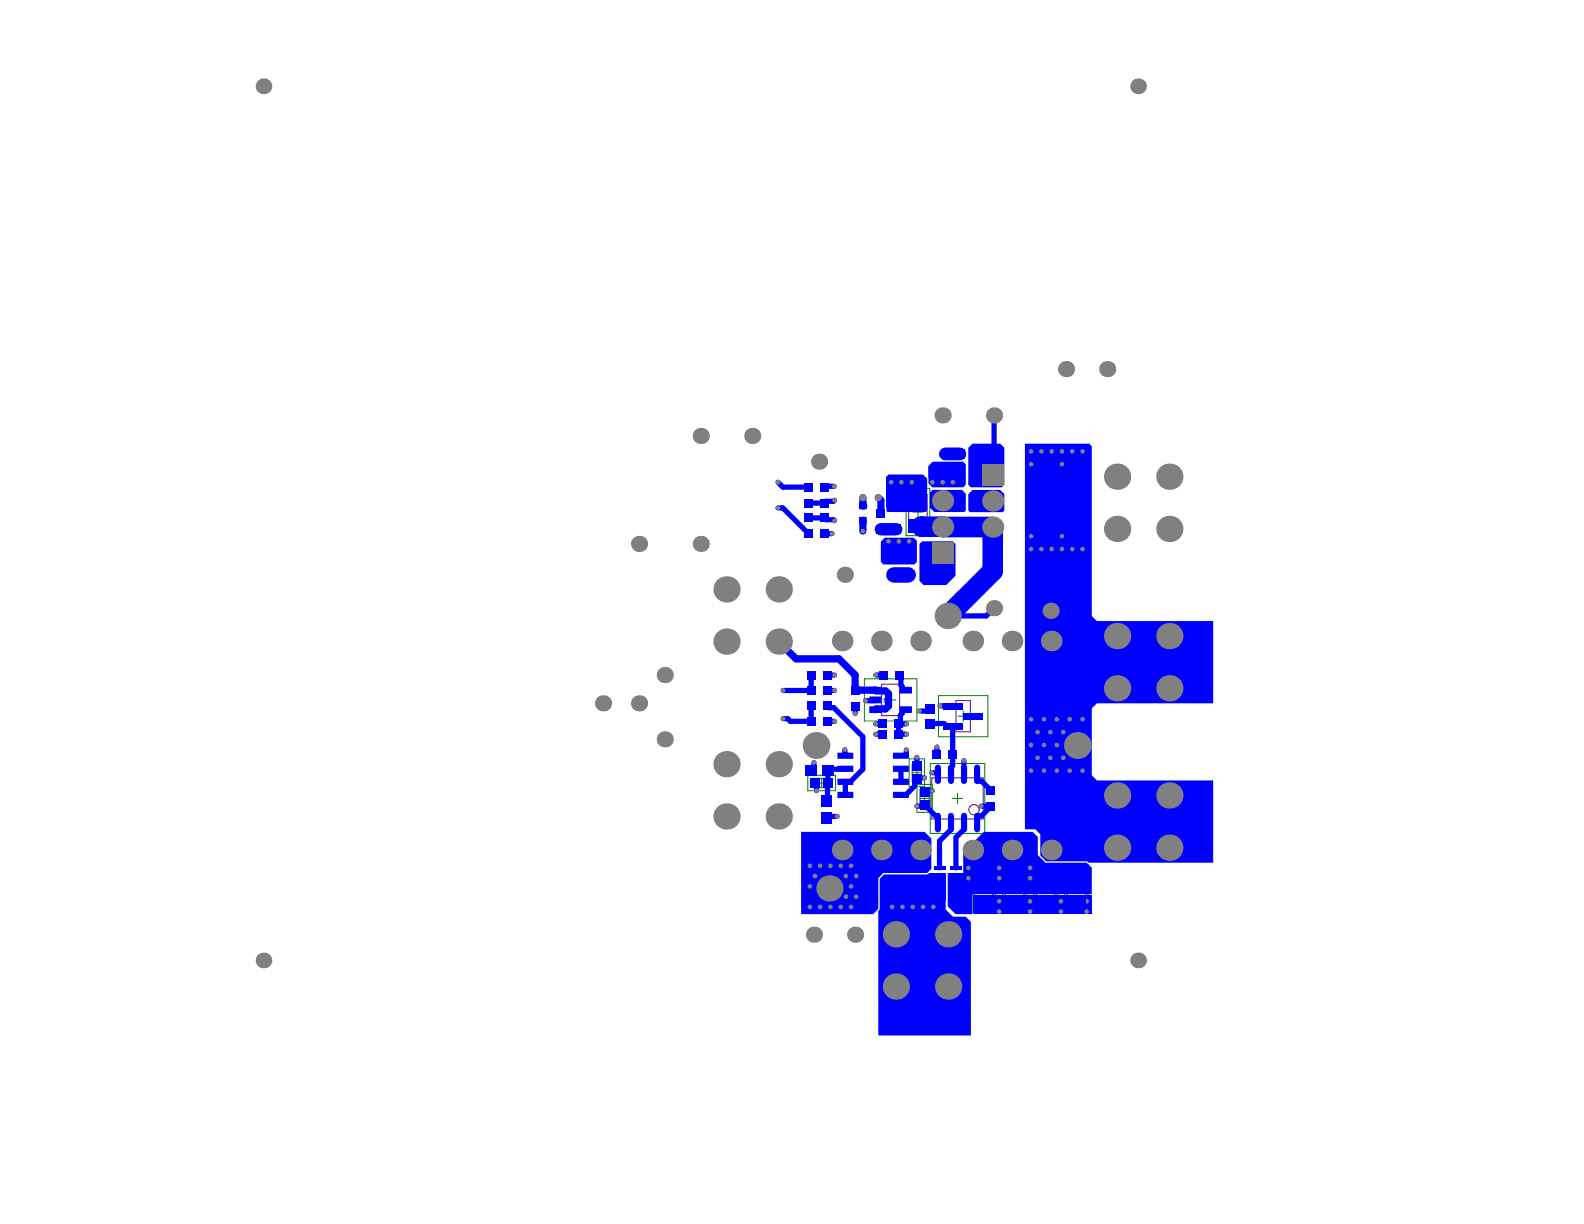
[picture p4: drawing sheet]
<svg xmlns="http://www.w3.org/2000/svg" width="279mm" height="216mm" viewBox="0 0 279 216" stroke-linecap="round" stroke-linejoin="round" font-family="sans-serif">
<g fill="none" stroke="#800080" stroke-width=".18">
<path d="M160.3 87.2h3.2v6.2h-3.2zM183.2 81.1h3.3v6.1h-3.3zM183.2 89.2h3.3v6.2h-3.3zM188.2 81.1h3.3v6.1h-3.3zM188.2 89.2h3.3v6.2h-3.3zM143.4 137.3h3.1v1.6h-3.1zM155.5 120.7h3.2v5.5h-3.2zM155.9 124v-.7l.2-.1 .3 .1v.7M157.2 123.2h-.5l.5 .5-.2 .3-.3-.2M160.9 134.8h1.6v3h-1.6zM162.3 139.3h1.6v3.1h-1.6zM164.4 137.2h9v7.3h-9z"/>
<path d="M168.6 123.6h2.6v5.5h-2.6zM171.9 153.6h3.3v6.2h-3.3zM177.3 153.6h3.3v6.2h-3.3zM182.8 153.6h3.2v6.2h-3.2zM188.2 153.6h3.3v6.2h-3.3z"/>
<circle cx="171.8" cy="142.8" r=".91"/>
</g>
<g fill="none" stroke="#008000" stroke-width=".18">
<path d="M182.8 80h4.2v16.5h-4.2zM187.8 80h4.1v16.5h-4.1zM159.8 86.1h4.2v8.4h-4.2zM161 90.3h1.8M161.9 89.4v1.8M182.8 88.3h4.2M182.8 88.1h4.2M184 84.2h1.8M184 92.3h1.8M184.9 83.2v1.9M184.9 91.4v1.8M187.8 88.3h4.1"/>
<path d="M187.8 88.1h4.1M189 84.2h1.8M189 92.3h1.8M189.9 83.2v1.9M189.9 91.4v1.8M152.5 119.7h9.2v7.5h-9.2zM142.5 136.8h4.9v2.7h-4.9zM144.1 138.1h1.7M144.9 137.3v1.6M156.2 123.5h1.8M157.1 122.5v1.9M160.4 133.9h2.7v4.9h-2.7z"/>
<path d="M160.9 136.3h1.6M161.7 135.5v1.6M161.7 138.4h2.7v4.9h-2.7zM164.1 134.7h9.6v12.3h-9.6zM165.5 122.7h8.7v7.3h-8.7zM168.9 139.9v1.8M169 126.3h1.8M169.9 125.4v1.8M162.3 140.8h1.6M163.1 140v1.7M168 140.8h1.8M171.4 152.5h4.2v8.4h-4.2z"/>
<path d="M172.6 156.7h1.8M173.5 155.8v1.8M176.9 152.5h4.2v8.4h-4.2zM178.1 156.7h1.8M179 155.8v1.8M182.3 152.5h4.2v8.4h-4.2zM183.5 156.7h1.8M184.4 155.8v1.8M187.8 152.5h4.1v8.4h-4.1zM189 156.7h1.8M189.9 155.8v1.8"/>
</g>
<g fill="#00f">
<path d="M141.3 146.7h21.8l1.2 1.2v5.4l-.8 .7h-7.7l-.9 .9v5.4l-.9 .9h-12.7z"/>
<path d="M155.2 155l.7-.8h7.6l.4-.2h2.9v6.4l1.3 1.3h2.2l1 .9v20h-16.4v-21.9l.3-.4z"/>
<path d="M180.8 78.3h11.3l.5 .4v29.9l.9 .9h20.5v14.6h-20.5l-.9 .9v11.8l.9 .9h20.5v14.5h-22l-.3-.3h-7.2l-1-1v-3.7l-.9-.9h-1.8z"/>
<path d="M163.7 82.2l.8-.8h5.4l.4 .5v3.6l-.4 .5h-5.4l-.7-.7z"/>
<path d="M155.4 95.6l.7-.7h5.1l.5 .5v3.7l-.4 .5h-5.5l-.4-.5z"/>
<path d="M156.3 84.2l.4-.5h6.1l.7 .7v5.6l-.2 .3h-6.7l-.2-.2v-.6h-.1z"/>
<path d="M169.9 150.4l3.6-3.7h8.6l1 .9v3.2l1.3 1.4h7.3l.9 .9v4.6h-20.9l-.2 .3v3.2h-3l-1.3-1.3v-5.9h2.7z"/>
<path d="M170.8 87.2l.7-.8h4.9l.8 .8v2.8l-.3 .3h-5.8l-.3-.3z"/>
<path d="M162.2 95.9l.4-.4h5.5l.4 .4v5.7l-1.6 1.6h-4l-.7-.7z"/>
<path d="M164 86.9l.4-.5h5.3l.6 .7v2.9l-.2 .3h-5.3l-.8-.8z"/>
<path d="M170.8 79l.7-.7h4.9l.8 .7v6.5l-.5 .5h-5.4l-.5-.5z"/>
<path d="M171.7 158h20.9v3.2h-20.9z"/>
</g>
<path d="M155.4 93.4h2.7" fill="none" stroke="#00f" stroke-width="2.2"/>
<circle cx="158.1" cy="93.4" r=".46" fill="#00f"/>
<path d="M142.7 91.4h2.7l.3 .3h1.3l.2 .2M146.8 94.1l-1.4 .1M147.2 88.2l-.2 .2h-1.3l-.3 .3M150.8 124.6v1.3M163.3 139.5h1.1M161.7 142.2h1.2M173.1 142.2h1.7" fill="none" stroke="#00f" stroke-width=".92"/>
<path d="M152.2 91.8v1.9" fill="none" stroke="#00f" stroke-width="1.3"/>
<path d="M166.2 92.9l.1 .1" fill="none" stroke="#00f" stroke-width="3.6"/>
<circle cx="152.2" cy="91.8" r=".46" fill="#00f"/>
<g fill="none" stroke="#00f" stroke-width=".92">
<path d="M147.1 85.8h-1.6l-.1 .1M154.5 119.1h1.3M143.6 134.5v.9l-.6 .4M143.6 135.3h.1M143.8 138.1l.2 .2v1.2M145.9 121.8h1.3M145.9 127.2h1.3M149 132.2v1M149.5 133.2l.1 .1M149.6 133.3h.1M154.4 123.5l-.1 .1h-1.6M154.5 129.5h1.2"/>
<path d="M154.5 127.7h1M159.9 132.3v.9h-.4M161.7 133.6v1.5M163.3 139.5l-.2 .2M164.4 136.3h1v.3M165.3 131.8l-.1 1.3 .2 .2M165.8 124.5l2.4 .1"/>
</g>
<path d="M152.2 87.8v1.4M154.9 87.8l.5 .4v2.3" fill="none" stroke="#00f" stroke-width="1.3"/>
<circle cx="152.2" cy="89.2" r=".64" fill="#00f"/>
<path d="M137.4 113.2l3 3h7.6l2.8 2.9v2.6h3.6M154.4 121.7l.2 .2h1.6l.5 .5v2.1l-.5 .5h-1.6l-.2 .2M154.4 121.7h.1" fill="none" stroke="#00f" stroke-width="1.3"/>
<path d="M162.5 92.9h3.7M166.3 93h8.8v7.7l-7.9 7.9" fill="none" stroke="#00f" stroke-width="3.6"/>
<g fill="none" stroke="#00f" stroke-width=".92">
<path d="M175.3 73.3v7.6M137.2 89.6h.9l4.6 4.6M137.2 85.1l.9 .8h4.6M142.7 88.7h2.7M166.7 80h.1M143.1 119.1v2.7h-5M145.9 119.1h1.3M157.7 101.4h-.1M158.6 119.1l.3 .3v1.5l.2 .2v.5l.2 .1h.5M160.2 101.4h.1M171.6 113h.1M175.3 107.3l-1.3 1.3h-6.8"/>
<path d="M143.1 124.5v2.7h-3.7l-.4-.4h-.9M145.9 124.5l.3 .3h.9l5.1 5.2v5.7l-2.2 2.2h-.9M149.1 135.6l-2.9 .1-.2 .2 .1 2.2-.1 .1v3l-.2 .1M149.2 137.9l-.1 2.3M158.5 127.5v2M158.5 127.5l.2 .2h1.2M158.9 135.6v2.3M159.8 125.2h-.5l-.2 .1v.5l-.3 .3v1.1l-.3 .3M159.9 129.5h-1.4M163.1 137.2h-1.1l-.7 .6v.9l-1.5 1.5h-.9M164 127.6h2.5l.5 .5h1.2M164 125l-.4 .4h-1.4"/>
<path d="M168.1 128.1l-.1 7-.3 .3v1.2M170 134.2v2.4M172.4 136.6v1.1l.7 .1 1.7 1.6M147.7 144h-1.6l-.3 .3M162.9 142.2l.2-.2 1.9 1.9 .4 .1v1.1M167.7 145.1v1.3l-2 1.9v4.8M170 145.1v1.2l-1.4 1.4v5.4M174.8 142.2l-1.7 1.7-.7 .1v1.1"/>
</g>
<path d="M157.7 101.4h2.5" fill="none" stroke="#00f" stroke-width="2.7"/>
<path d="M166.8 80.1h2.5" fill="none" stroke="#00f" stroke-width="2.3"/>
<g fill="#808080">
<circle cx="164.6" cy="160" r=".41"/>
<circle cx="162.8" cy="160" r=".41"/>
<circle cx="161" cy="160" r=".41"/>
<circle cx="159.2" cy="160" r=".41"/>
<circle cx="157.4" cy="160" r=".41"/>
<circle cx="156.7" cy="95.5" r=".41"/>
<circle cx="158.6" cy="95.5" r=".41"/>
<circle cx="161.7" cy="142.2" r=".41"/>
<circle cx="164.4" cy="139.5" r=".41"/>
<circle cx="150.1" cy="152.7" r=".41"/>
<circle cx="151" cy="154.5" r=".41"/>
<circle cx="150.1" cy="156.3" r=".41"/>
<circle cx="151" cy="158.2" r=".41"/>
<circle cx="150.1" cy="160" r=".41"/>
<circle cx="148.3" cy="152.7" r=".41"/>
<circle cx="149.2" cy="154.5" r=".41"/>
<circle cx="149.2" cy="158.2" r=".41"/>
<circle cx="148.3" cy="160" r=".41"/>
<circle cx="146.5" cy="152.7" r=".41"/>
<circle cx="146.5" cy="160" r=".41"/>
<circle cx="144.7" cy="152.7" r=".41"/>
<circle cx="144.7" cy="160" r=".41"/>
<circle cx="142.9" cy="152.7" r=".41"/>
<circle cx="143.8" cy="154.5" r=".41"/>
<circle cx="142.9" cy="156.3" r=".41"/>
<circle cx="142.9" cy="160" r=".41"/>
<circle cx="190.9" cy="126.9" r=".41"/>
<circle cx="190.9" cy="135.9" r=".41"/>
<circle cx="188.7" cy="126.9" r=".41"/>
<circle cx="188.7" cy="135.9" r=".41"/>
<circle cx="186.4" cy="126.9" r=".41"/>
<circle cx="187.5" cy="129.1" r=".41"/>
<circle cx="186.4" cy="131.4" r=".41"/>
<circle cx="187.5" cy="133.7" r=".41"/>
<circle cx="186.4" cy="135.9" r=".41"/>
<circle cx="184.1" cy="126.9" r=".41"/>
<circle cx="185.3" cy="129.1" r=".41"/>
<circle cx="184.1" cy="131.4" r=".41"/>
<circle cx="185.3" cy="133.7" r=".41"/>
<circle cx="184.1" cy="135.9" r=".41"/>
<circle cx="181.9" cy="126.9" r=".41"/>
<circle cx="183" cy="129.1" r=".41"/>
<circle cx="181.9" cy="131.4" r=".41"/>
<circle cx="183" cy="133.7" r=".41"/>
<circle cx="181.9" cy="135.9" r=".41"/>
<circle cx="190.9" cy="96.8" r=".41"/>
<circle cx="187.3" cy="94.6" r=".41"/>
<circle cx="189.1" cy="96.8" r=".41"/>
<circle cx="183.7" cy="96.8" r=".41"/>
<circle cx="181.9" cy="96.8" r=".41"/>
<circle cx="187.3" cy="96.8" r=".41"/>
<circle cx="185.5" cy="96.8" r=".41"/>
<circle cx="190.9" cy="79.6" r=".41"/>
<circle cx="187.3" cy="79.6" r=".41"/>
<circle cx="185.5" cy="79.6" r=".41"/>
<circle cx="183.7" cy="79.6" r=".41"/>
<circle cx="189.1" cy="79.6" r=".41"/>
<circle cx="181.9" cy="79.6" r=".41"/>
<circle cx="176.2" cy="159" r=".41"/>
<circle cx="176.2" cy="160.8" r=".41"/>
<circle cx="191.7" cy="159" r=".41"/>
<circle cx="191.7" cy="160.8" r=".41"/>
<circle cx="170.8" cy="153.1" r=".41"/>
<circle cx="170.8" cy="154.9" r=".41"/>
<circle cx="176.2" cy="153.1" r=".41"/>
<circle cx="176.2" cy="154.9" r=".41"/>
<circle cx="181.7" cy="153.1" r=".41"/>
<circle cx="181.7" cy="154.9" r=".41"/>
<circle cx="187.1" cy="160.8" r=".41"/>
<circle cx="187.1" cy="159" r=".41"/>
<circle cx="181.7" cy="160.8" r=".41"/>
<circle cx="181.7" cy="159" r=".41"/>
<circle cx="181.9" cy="94.6" r=".41"/>
<circle cx="181.9" cy="81.9" r=".41"/>
<circle cx="187.3" cy="81.9" r=".41"/>
<circle cx="164.4" cy="85.1" r=".41"/>
<circle cx="160.4" cy="95.5" r=".41"/>
<circle cx="150.8" cy="125.9" r=".41"/>
<circle cx="173.1" cy="142.2" r=".41"/>
<circle cx="147.2" cy="88.2" r=".41"/>
<circle cx="147.2" cy="91.9" r=".41"/>
<circle cx="168.1" cy="85.1" r=".41"/>
<circle cx="166.3" cy="85.1" r=".41"/>
<circle cx="160.8" cy="85.1" r=".41"/>
<circle cx="159" cy="85.1" r=".41"/>
<circle cx="157.2" cy="85.1" r=".41"/>
<circle cx="146.8" cy="94.1" r=".41"/>
<circle cx="152.2" cy="93.7" r=".41"/>
<circle cx="154.5" cy="119.1" r=".41"/>
<circle cx="165.8" cy="124.5" r=".41"/>
<circle cx="152.7" cy="123.6" r=".41"/>
<circle cx="154.5" cy="127.7" r=".41"/>
<circle cx="147.2" cy="121.8" r=".41"/>
<circle cx="147.2" cy="127.2" r=".41"/>
<circle cx="147.1" cy="85.8" r=".41"/>
<circle cx="165.3" cy="131.8" r=".41"/>
<circle cx="159.9" cy="132.3" r=".41"/>
<circle cx="154.5" cy="129.5" r=".41"/>
<circle cx="164.4" cy="136.3" r=".41"/>
<circle cx="161.7" cy="133.6" r=".41"/>
<circle cx="149" cy="132.2" r=".41"/>
<circle cx="143.6" cy="134.5" r=".41"/>
<circle cx="144" cy="139.5" r=".41"/>
<circle cx="154.9" cy="87.8" r=".64"/>
<circle cx="152.2" cy="87.8" r=".64"/>
<circle cx="147.7" cy="144" r=".41"/>
<circle cx="163.1" cy="137.2" r=".41"/>
<circle cx="170" cy="134.2" r=".41"/>
<circle cx="138.1" cy="121.8" r=".41"/>
<circle cx="138.1" cy="126.8" r=".41"/>
<circle cx="147.2" cy="119.1" r=".41"/>
<circle cx="162.2" cy="125.4" r=".41"/>
<circle cx="159.9" cy="127.7" r=".41"/>
<circle cx="159.9" cy="129.5" r=".41"/>
<circle cx="137.2" cy="85.1" r=".41"/>
<circle cx="137.2" cy="89.6" r=".41"/>
<circle cx="46.5" cy="169.4" r="1.38"/>
<circle cx="117.3" cy="130.4" r="1.43"/>
<circle cx="128.2" cy="134.8" r="2.32"/>
<circle cx="128.2" cy="144" r="2.32"/>
<circle cx="137.4" cy="134.8" r="2.32"/>
<circle cx="137.4" cy="144" r="2.32"/>
<circle cx="143.6" cy="164.9" r="1.43"/>
<circle cx="143.9" cy="131.5" r="2.36"/>
<circle cx="158" cy="174" r="2.32"/>
<circle cx="150.8" cy="164.9" r="1.43"/>
<circle cx="158" cy="164.8" r="2.32"/>
<circle cx="146.3" cy="156.7" r="2.32"/>
<circle cx="148.6" cy="149.9" r="1.82"/>
<circle cx="162.4" cy="149.9" r="1.82"/>
<circle cx="155.5" cy="149.9" r="1.82"/>
<circle cx="46.5" cy="15.2" r="1.38"/>
<circle cx="106.4" cy="124.1" r="1.43"/>
<circle cx="112.7" cy="95.9" r="1.43"/>
<circle cx="112.7" cy="124.1" r="1.43"/>
<circle cx="117.3" cy="119.1" r="1.43"/>
<circle cx="123.6" cy="76.9" r="1.43"/>
<circle cx="123.6" cy="95.9" r="1.43"/>
<circle cx="128.2" cy="113.2" r="2.32"/>
<circle cx="128.2" cy="104" r="2.32"/>
<circle cx="132.7" cy="76.9" r="1.43"/>
<circle cx="137.4" cy="113.2" r="2.32"/>
<circle cx="137.4" cy="104" r="2.32"/>
<circle cx="148.6" cy="113.1" r="1.82"/>
<circle cx="162.4" cy="113.1" r="1.82"/>
<circle cx="155.5" cy="113.1" r="1.82"/>
<circle cx="149" cy="101.4" r="1.43"/>
<circle cx="144.5" cy="81.4" r="1.43"/>
<circle cx="167.2" cy="174" r="2.32"/>
<circle cx="171.6" cy="149.9" r="1.82"/>
<circle cx="167.2" cy="164.8" r="2.32"/>
<circle cx="178.5" cy="149.9" r="1.82"/>
<circle cx="200.7" cy="169.4" r="1.38"/>
<circle cx="185.4" cy="149.9" r="1.82"/>
<circle cx="206.3" cy="149.5" r="2.32"/>
<circle cx="197" cy="149.5" r="2.32"/>
<circle cx="197" cy="140.3" r="2.32"/>
<circle cx="206.3" cy="140.3" r="2.32"/>
<circle cx="190" cy="131.5" r="2.36"/>
<circle cx="206.3" cy="121.4" r="2.32"/>
<circle cx="197" cy="121.4" r="2.32"/>
<circle cx="167.2" cy="108.6" r="2.32"/>
<circle cx="166.3" cy="88.3" r="1.86"/>
<circle cx="166.3" cy="92.9" r="1.86"/>
<circle cx="166.3" cy="73.3" r="1.43"/>
<circle cx="171.6" cy="113.1" r="1.82"/>
<circle cx="175.3" cy="107.3" r="1.43"/>
<circle cx="175.1" cy="88.4" r="1.86"/>
<circle cx="175.1" cy="93" r="1.86"/>
<circle cx="175.3" cy="73.3" r="1.43"/>
<circle cx="178.5" cy="113.1" r="1.82"/>
<circle cx="185.4" cy="113.1" r="1.82"/>
<circle cx="197" cy="112.2" r="2.32"/>
<circle cx="206.3" cy="112.2" r="2.32"/>
<circle cx="185.3" cy="107.7" r="1.43"/>
<circle cx="197" cy="93.3" r="2.32"/>
<circle cx="206.3" cy="93.3" r="2.32"/>
<circle cx="197" cy="84.1" r="2.32"/>
<circle cx="206.3" cy="84.1" r="2.32"/>
<circle cx="188" cy="65.1" r="1.43"/>
<circle cx="195.3" cy="65.1" r="1.43"/>
<circle cx="200.7" cy="15.2" r="1.38"/>
</g>
<g fill="#808080">
<path d="M164.4 95.7h3.7v3.7h-3.7z" fill-rule="evenodd"/>
<path d="M173.2 81.9h3.8v3.7h-3.8z" fill-rule="evenodd"/>
</g>
<g fill="#00f">
<path d="M156.9 97.8h1.5v1.6h-1.5z" fill-rule="evenodd"/>
<path d="M159.5 97.4h1.6v1.6h-1.6z" fill-rule="evenodd"/>
<path d="M167.6 154h2.1v4.9h-2.1z" fill-rule="evenodd"/>
<path d="M171.9 153h3.3v2.3h-3.3z" fill-rule="evenodd"/>
<path d="M182.8 153h3.2v2.3h-3.2z" fill-rule="evenodd"/>
<path d="M188.2 153h3.3v2.3h-3.3z" fill-rule="evenodd"/>
<path d="M177.3 153h3.3v2.3h-3.3z" fill-rule="evenodd"/>
<path d="M171.9 158.1h3.3v2.3h-3.3z" fill-rule="evenodd"/>
<path d="M188.2 158.1h3.3v2.3h-3.3z" fill-rule="evenodd"/>
<path d="M182.8 158.1h3.2v2.3h-3.2z" fill-rule="evenodd"/>
<path d="M177.3 158.1h3.3v2.3h-3.3z" fill-rule="evenodd"/>
<path d="M168.5 87.6h1.6v1.5h-1.6z" fill-rule="evenodd"/>
<path d="M155 118.3h1.6v1.5h-1.6z" fill-rule="evenodd"/>
<path d="M151.5 91.3l.2-.1h1l.2 .1v.9l-.2 .2h-1l-.2-.2z" fill-rule="evenodd"/>
<path d="M153.3 123l2.1-.1 .1 1.1h-2.1z" fill-rule="evenodd"/>
<path d="M166.4 124h3.5v1.1h-3.5z" fill-rule="evenodd"/>
<path d="M150.1 123.8h1.5v1.5h-1.5z" fill-rule="evenodd"/>
<path d="M144.6 93.4h1.6v1.5h-1.6z" fill-rule="evenodd"/>
<path d="M144.6 85.1h1.6v1.6h-1.6z" fill-rule="evenodd"/>
<path d="M145.1 121h1.6v1.6h-1.6z" fill-rule="evenodd"/>
<path d="M164.4 132.4h1.6v1.5h-1.6z" fill-rule="evenodd"/>
<path d="M154.9 126.8h1.6v1.5h-1.6z" fill-rule="evenodd"/>
<path d="M157.5 132.8h.1h2.6l.1 1h-.1h-2.6z" fill-rule="evenodd"/>
<path d="M154.9 128.8h1.5v1.5h-1.5z" fill-rule="evenodd"/>
</g>
<g fill="#00f">
<path d="M152.7 91.2l.2 .1h-.2z"/>
<path d="M151.6 91.2h.1v.1h-.2z"/>
<path d="M151.5 92.2h.2v.2z"/>
<path d="M152.7 92.2h.2l-.2 .2z"/>
<path d="M155.4 124h.1h-.1z"/>
<path d="M155.4 122.9l.1 .1z"/>
<path d="M153.4 122.9v.1z"/>
<path d="M153.3 124h.1z"/>
<path d="M160.2 132.8h.1z"/>
<path d="M157.5 132.8h.1z"/>
<path d="M157.5 133.8h.1z"/>
<path d="M160.2 133.8h.1h-.1z"/>
</g>
<path d="M165.4 135.4v2.4" fill="none" stroke="#00f" stroke-width="1.1"/>
<g fill="#00f">
<path d="M160.9 134.3h1.7v1.7h-1.7z" fill-rule="evenodd"/>
<path d="M162.2 138.8h1.8v1.8h-1.8z" fill-rule="evenodd"/>
<path d="M145.1 126.5h1.6v1.5h-1.6z" fill-rule="evenodd"/>
<path d="M147.7 132.8h.1h2.6l.1 1h-.1h-2.6z" fill-rule="evenodd"/>
<path d="M141.9 134.9h2.1v1.9h-2.1z" fill-rule="evenodd"/>
<path d="M142.9 137.3h1.8v1.7h-1.8z" fill-rule="evenodd"/>
<path d="M151.5 88.8l.2-.2h1l.2 .2v.9l-.2 .1h-1l-.2-.1z" fill-rule="evenodd"/>
<path d="M154.6 89.8h1.5v1.5h-1.5z" fill-rule="evenodd"/>
<path d="M153.3 121.2l2.1-.1 .1 1.1-2.1 .1z" fill-rule="evenodd"/>
<path d="M153.3 124.7l2.1-.1 .1 1.1-2.1 .1z" fill-rule="evenodd"/>
<path d="M150.1 121h1.5v1.5h-1.5z" fill-rule="evenodd"/>
<path d="M160.3 91.7h3.2v2.3h-3.2z" fill-rule="evenodd"/>
<path d="M144.9 140.2h1.9v2.1h-1.9z" fill-rule="evenodd"/>
<path d="M144.9 143.2h1.9v2.1h-1.9z" fill-rule="evenodd"/>
<path d="M142.3 118.3h1.6v1.5h-1.6z" fill-rule="evenodd"/>
<path d="M145.1 118.3h1.6v1.5h-1.6z" fill-rule="evenodd"/>
<path d="M142.3 121h1.6v1.6h-1.6z" fill-rule="evenodd"/>
<path d="M174 141.5h1.6v1.5h-1.6z" fill-rule="evenodd"/>
<path d="M174 138.7h1.6v1.5h-1.6z" fill-rule="evenodd"/>
<path d="M165.1 100.5h1.7v1.7h-1.7z" fill-rule="evenodd"/>
<path d="M162.4 97.4h1.5v1.6h-1.5z" fill-rule="evenodd"/>
<path d="M159.4 100.5h1.6v1.7h-1.6z" fill-rule="evenodd"/>
<path d="M156.9 100.7h1.5v1.5h-1.5z" fill-rule="evenodd"/>
<path d="M168.6 82.5h1.6v1.5h-1.6z" fill-rule="evenodd"/>
<path d="M165.9 82.1h1.6v1.5h-1.6z" fill-rule="evenodd"/>
<path d="M166.4 127.5h3.5v1.1h-3.5z" fill-rule="evenodd"/>
<path d="M169.9 125.8h3.5v1.1h-3.5z" fill-rule="evenodd"/>
<path d="M158.7 124.7l2.1-.1 .1 1.1-2.1 .1z" fill-rule="evenodd"/>
<path d="M158.7 121.2l2.1-.1 .1 1.1-2.1 .1z" fill-rule="evenodd"/>
<path d="M165.9 79.3h1.6v1.5h-1.6z" fill-rule="evenodd"/>
<path d="M142.3 126.5h1.6v1.5h-1.6z" fill-rule="evenodd"/>
<path d="M160.9 136.6h1.7v1.7h-1.7z" fill-rule="evenodd"/>
<path d="M160.3 86.6h3.2v2.4h-3.2z" fill-rule="evenodd"/>
<path d="M157.7 128.8h1.6v1.5h-1.6z" fill-rule="evenodd"/>
<path d="M141.9 93.4h1.5v1.5h-1.5z" fill-rule="evenodd"/>
<path d="M141.9 90.6h1.5v1.5h-1.5z" fill-rule="evenodd"/>
<path d="M174.2 79.2h1.6v1.7h-1.6z" fill-rule="evenodd"/>
<path d="M168.5 79.2h1.6v1.7h-1.6z" fill-rule="evenodd"/>
<path d="M157.7 126.8h1.6v1.5h-1.6z" fill-rule="evenodd"/>
<path d="M162.2 141.1h1.8v1.7h-1.8z" fill-rule="evenodd"/>
<path d="M157.2 92.5h1.8v1.7h-1.8z" fill-rule="evenodd"/>
<path d="M157.2 86.8h1.8v1.7h-1.8z" fill-rule="evenodd"/>
<path d="M167.6 152.8h2.1v.6h-2.1z" fill-rule="evenodd"/>
<path d="M164.7 152.8h2.1v.6h-2.1z" fill-rule="evenodd"/>
<path d="M164.7 154h2.1v4.9h-2.1z" fill-rule="evenodd"/>
<path d="M157.8 118.3h1.6v1.5h-1.6z" fill-rule="evenodd"/>
<path d="M141.9 85.1h1.5v1.6h-1.5z" fill-rule="evenodd"/>
<path d="M141.9 88h1.5v1.5h-1.5z" fill-rule="evenodd"/>
<path d="M145.1 123.7h1.6v1.6h-1.6z" fill-rule="evenodd"/>
<path d="M142.3 123.7h1.6v1.6h-1.6z" fill-rule="evenodd"/>
<path d="M154.6 92.6h1.5v1.5h-1.5z" fill-rule="evenodd"/>
<path d="M144.9 134.9h2.1v1.9h-2.1z" fill-rule="evenodd"/>
<path d="M167.3 132.4h1.5v1.5h-1.5z" fill-rule="evenodd"/>
<path d="M171.4 82.5h1.6v1.5h-1.6z" fill-rule="evenodd"/>
<path d="M163.1 124.2h1.8v1.7h-1.8z" fill-rule="evenodd"/>
<path d="M163.1 126.8h1.8v1.7h-1.8z" fill-rule="evenodd"/>
<path d="M144.6 88h1.6v1.5h-1.6z" fill-rule="evenodd"/>
<path d="M147.7 135.2l.1-.1h2.6l.1 1h-.1h-2.6z" fill-rule="evenodd"/>
<path d="M157.5 139.8l.1-.1h2.6l.1 1-.1 .1h-2.6z" fill-rule="evenodd"/>
<path d="M147.7 139.8l.1-.1h2.6l.1 1-.1 .1h-2.6z" fill-rule="evenodd"/>
<path d="M147.7 137.5l.1-.1h2.6l.1 1-.1 .1h-2.6z" fill-rule="evenodd"/>
<path d="M157.5 135.2l.1-.1h2.6l.1 1h-.1h-2.6z" fill-rule="evenodd"/>
<path d="M157.5 137.5l.1-.1h2.6l.1 1-.1 .1h-2.6z" fill-rule="evenodd"/>
</g>
<g fill="#00f">
<path d="M150.4 132.8h.1z"/>
<path d="M147.7 132.8h.1z"/>
<path d="M147.7 133.8h.1z"/>
<path d="M150.4 133.8h.1h-.1z"/>
<path d="M152.7 88.6l.2 .2h-.2z"/>
<path d="M151.6 88.7l.1-.1v.2h-.2z"/>
<path d="M151.5 89.7h.2v.1z"/>
<path d="M152.7 89.7h.2l-.2 .1z"/>
<path d="M155.4 122.2h.1l-.1 .1z"/>
<path d="M155.4 121.1l.1 .1z"/>
<path d="M153.3 122.2l.1 .1z"/>
<path d="M155.4 125.7h.1l-.1 .1z"/>
<path d="M155.4 124.6l.1 .1z"/>
<path d="M153.4 124.6v.1z"/>
<path d="M153.3 125.7l.1 .1z"/>
<path d="M160.8 125.7h.1l-.1 .1z"/>
<path d="M160.8 124.6l.1 .1z"/>
<path d="M158.7 124.6l.1 .1z"/>
<path d="M158.7 125.7l.1 .1z"/>
<path d="M160.8 122.2h.1l-.1 .1z"/>
<path d="M160.8 121.1l.1 .1z"/>
<path d="M158.7 121.2h.1z"/>
<path d="M158.7 122.2l.1 .1z"/>
<path d="M150.4 135.1l.1 .1z"/>
<path d="M147.7 135.1l.1 .1z"/>
<path d="M147.7 136.1h.1z"/>
<path d="M150.4 136.1h.1h-.1z"/>
<path d="M160.2 139.7l.1 .1z"/>
<path d="M157.5 139.7l.1 .1z"/>
<path d="M157.5 140.7l.1 .1z"/>
<path d="M160.2 140.7h.1l-.1 .1z"/>
<path d="M150.4 139.7l.1 .1z"/>
<path d="M147.7 139.7l.1 .1z"/>
<path d="M147.7 140.7l.1 .1z"/>
<path d="M150.4 140.7h.1l-.1 .1z"/>
<path d="M150.4 137.4l.1 .1z"/>
<path d="M147.7 137.4l.1 .1z"/>
<path d="M147.7 138.4l.1 .1z"/>
<path d="M150.4 138.4h.1l-.1 .1z"/>
<path d="M160.2 135.1l.1 .1z"/>
<path d="M157.5 135.1l.1 .1z"/>
<path d="M157.5 136.1h.1z"/>
<path d="M160.2 136.1h.1h-.1z"/>
<path d="M160.2 137.4l.1 .1z"/>
<path d="M157.5 137.4l.1 .1z"/>
<path d="M157.5 138.4l.1 .1z"/>
<path d="M160.2 138.4h.1l-.1 .1z"/>
</g>
<path d="M167.7 135.4v2.4M170 135.4v2.4M172.4 135.4v2.4M165.4 143.9v2.4M167.7 143.9v2.4M170 143.9v2.4M172.4 143.9v2.4" fill="none" stroke="#00f" stroke-width="1.1"/>
<g fill="#00f">
<path d="M145.2 137.3h1.7v1.7h-1.7z" fill-rule="evenodd"/>
<path d="M144.6 90.6h1.6v1.5h-1.6z" fill-rule="evenodd"/>
<path d="M171.3 87.6h1.6v1.5h-1.6z" fill-rule="evenodd"/>
</g>
</svg>
